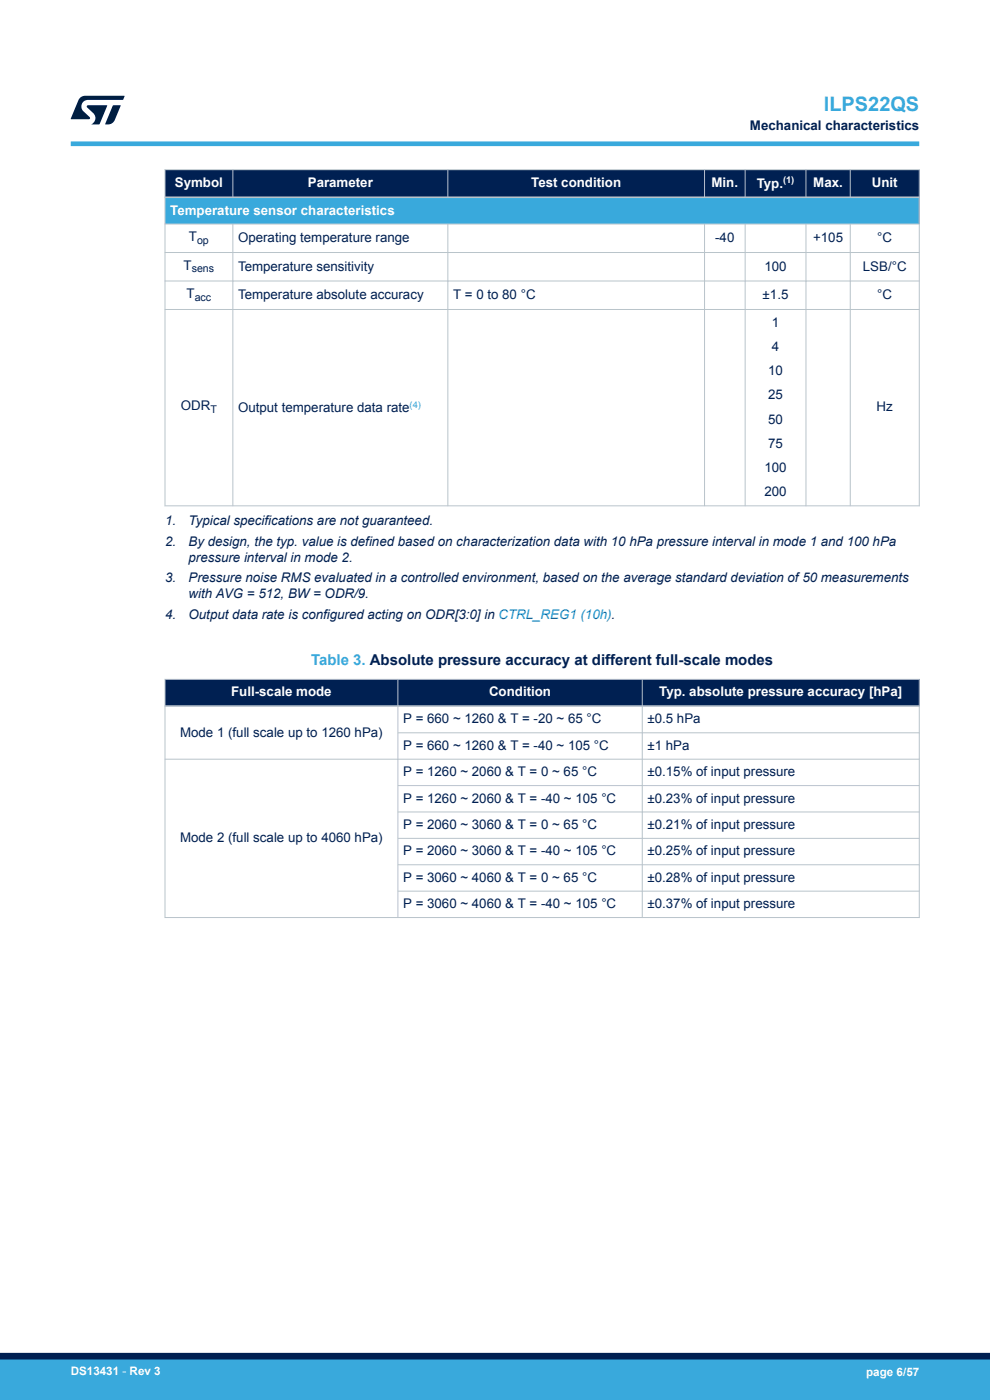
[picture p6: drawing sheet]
<svg xmlns="http://www.w3.org/2000/svg" width="210mm" height="297mm" viewBox="0 0 210 297" stroke-linecap="round" stroke-linejoin="round" font-family="sans-serif">
<defs><g id="words">
<text font-size="4.2" fill="#39a9dc" x="174.8" y="23.5">ILPS22QS</text>
<text font-size="3.2" fill="#39a9dc" x="66" y="141.1">Table 3. Absolute pressure accuracy at different full-scale modes</text>
<g font-size="2.8" fill="#002052">
<text x="159.1" y="27.5">Mechanical characteristics</text>
<text x="40.1" y="51.1">T</text>
<text x="50.5" y="51.4">Operating temperature range</text>
<text x="151.7" y="51.4">-40</text>
<text x="172.5" y="51.4">+105</text>
<text x="186.1" y="51.4">°C</text>
<text x="38.9" y="57.2">T</text>
<text x="50.5" y="57.4">Temperature sensitivity</text>
<text x="162.2" y="57.4">100</text>
<text x="183" y="57.4">LSB/°C</text>
<text x="39.6" y="63.2">T</text>
<text x="50.5" y="63.4">Temperature absolute accuracy</text>
<text x="96.1" y="63.4">T = 0 to 80 °C</text>
<text x="161.8" y="63.4">±1.5</text>
<text x="186.1" y="63.4">°C</text>
<text x="163.7" y="69.3">1</text>
<text x="163.7" y="74.4">4</text>
<text x="162.9" y="79.6">10</text>
<text x="38.4" y="87.1">ODR</text>
<text x="50.5" y="87.4">Output temperature data rate</text>
<text x="162.9" y="84.7">25</text>
<text x="162.9" y="89.9">50</text>
<text x="186" y="87.3">Hz</text>
<text x="162.9" y="95">75</text>
<text x="162.2" y="100.2">100</text>
<text x="162.2" y="105.3">200</text>
<text x="35" y="111.4">1.</text>
<text x="40" y="111.4">Typical specifications are not guaranteed.</text>
<text x="35" y="115.7">2.</text>
<text x="40" y="119.1">pressure interval in mode 2.</text>
<text x="40" y="115.7">By design, the typ. value is defined based on characterization data with 10 hPa pressure interval in mode 1 and 100 hPa</text>
<text x="35" y="123.5">3.</text>
<text x="40" y="123.5">Pressure noise RMS evaluated in a controlled environment, based on the average standard deviation of 50 measurements</text>
<text x="35" y="131.3">4.</text>
<text x="40" y="126.9">with AVG = 512, BW = ODR/9.</text>
<text x="40" y="131.3">Output data rate is configured acting on ODR[3:0] in CTRL_REG1 (10h).</text>
<text x="85.5" y="153.5">P = 660 ~ 1260 &amp; T = -20 ~ 65 °C</text>
<text x="137.3" y="153.5">±0.5 hPa</text>
<text x="38.2" y="156.3">Mode 1 (full scale up to 1260 hPa)</text>
<text x="85.5" y="159.1">P = 660 ~ 1260 &amp; T = -40 ~ 105 °C</text>
<text x="137.3" y="159.1">±1 hPa</text>
<text x="85.5" y="164.7">P = 1260 ~ 2060 &amp; T = 0 ~ 65 °C</text>
<text x="137.3" y="164.7">±0.15% of input pressure</text>
<text x="85.5" y="170.3">P = 1260 ~ 2060 &amp; T = -40 ~ 105 °C</text>
<text x="137.3" y="170.3">±0.23% of input pressure</text>
<text x="38.2" y="178.7">Mode 2 (full scale up to 4060 hPa)</text>
<text x="85.5" y="175.9">P = 2060 ~ 3060 &amp; T = 0 ~ 65 °C</text>
<text x="137.3" y="175.9">±0.21% of input pressure</text>
<text x="85.5" y="181.5">P = 2060 ~ 3060 &amp; T = -40 ~ 105 °C</text>
<text x="137.3" y="181.5">±0.25% of input pressure</text>
<text x="85.5" y="187.1">P = 3060 ~ 4060 &amp; T = 0 ~ 65 °C</text>
<text x="137.3" y="187.1">±0.28% of input pressure</text>
<text x="85.5" y="192.7">P = 3060 ~ 4060 &amp; T = -40 ~ 105 °C</text>
<text x="137.3" y="192.7">±0.37% of input pressure</text>
</g>
<g font-size="2.8" fill="#fff">
<text x="37.1" y="39.7">Symbol</text>
<text x="65.3" y="39.7">Parameter</text>
<text x="112.7" y="39.7">Test condition</text>
<text x="150.9" y="39.7">Min.</text>
<text x="160.5" y="39.8">Typ.</text>
<text x="172.5" y="39.7">Max.</text>
<text x="184.9" y="39.7">Unit</text>
<text x="36.1" y="45.5">Temperature sensor characteristics</text>
<text x="49" y="147.7">Full-scale mode</text>
<text x="103.7" y="147.7">Condition</text>
<text x="139.8" y="147.7">Typ. absolute pressure accuracy [hPa]</text>
</g>
<g font-size="2.5" fill="#fff">
<text x="15" y="291.6">DS13431 - Rev 3</text>
<text x="183.7" y="291.9">page 6/57</text>
</g>
<g font-size="2.3" fill="#002052">
<text x="41.8" y="51.7">op</text>
<text x="40.7" y="57.7">sens</text>
<text x="41.3" y="63.8">acc</text>
<text x="44.6" y="87.6">T</text>
</g>
<text font-size="2" fill="#fff" x="166.1" y="38.9">(1)</text>
<text font-size="2" fill="#39a9dc" x="86.9" y="86.5">(4)</text>
</g></defs>
<g fill="#002052">
<path d="M35 36h160v5.9h-160z" fill-rule="evenodd"/>
<path d="M35 36h160v5.9h-160z" fill-rule="evenodd"/>
</g>
<path d="M35 41.9h160v5.6h-160z" fill-rule="evenodd" fill="#39a9dc"/>
<g fill="none" stroke="#b9c4ca" stroke-width=".21">
<path d="M34.9 36h160.2M35 35.9v71.5M49.4 35.9v6.1M95 35.9v6.1M149.4 35.9v6.1M158.1 35.9v6.1M171 35.9v6.1M180.4 35.9v6.1M195 35.9v71.5M34.9 47.5h160.2M34.9 53.6h160.2M34.9 59.6h160.2"/>
<path d="M49.4 47.5v59.9M95 47.5v59.9M149.4 47.5v59.9M158.1 47.5v59.9M171 47.5v59.9M180.4 47.5v59.9M34.9 65.7h160.2M34.9 107.3h160.2"/>
</g>
<path d="M34.9 41.9h160.2" fill="none" stroke="#b9c4ca" stroke-width=".35"/>
<g fill="#002052">
<path d="M35 144.1h160v5.7h-160z" fill-rule="evenodd"/>
<path d="M35 144.1h160v5.7h-160z" fill-rule="evenodd"/>
</g>
<g fill="none" stroke="#b9c4ca" stroke-width=".21">
<path d="M34.9 144.1h160.2M35 144v50.8M84.4 144v50.8M84.4 155.5h110.7M136.2 144v50.8M195 144v50.8M34.9 161.1h160.2M84.4 166.7h110.7M84.4 172.3h110.7M84.4 177.9h110.7M84.4 183.5h110.7M84.4 189.1h110.7"/>
<path d="M195.1 194.6h-160.2"/>
</g>
<path d="M34.9 149.8h160.2" fill="none" stroke="#b9c4ca" stroke-width=".35"/>
<path d="M15 30.5h180" fill="none" stroke="#39a9dc" stroke-width="1"/>
<g fill="#001e41">
<path d="M17.1 20.7l.9-.4 8.4 .1-.3 .8h-7.4a1.4 1.4 0 0 0-1.3 .8 1.4 1.4 0 0 0 .2 1.5l1.4 1.3v.4l-4 .1 1.6-4.1z"/>
<path d="M24 22.4h1.6l-1.3 3.1a1.54 1.54 0 0 1-1.4 .9l-.6-.1z"/>
<path d="M18.5 22.4h4.2l-1.6 4h-1.7a1.48 1.48 0 0 0 .4-2.4l-1.3-1.2z"/>
</g>
<g fill="#39a9dc">
<path d="M0 288.4h210v8.6h-210z" fill-rule="evenodd"/>
<path d="M-.1 288.4h210.2v4.4h-210.2z" fill-rule="evenodd"/>
</g>
<path d="M0 287.7h210" fill="none" stroke="#002052" stroke-width="1.4"/>
<use href="#words"/>
</svg>
